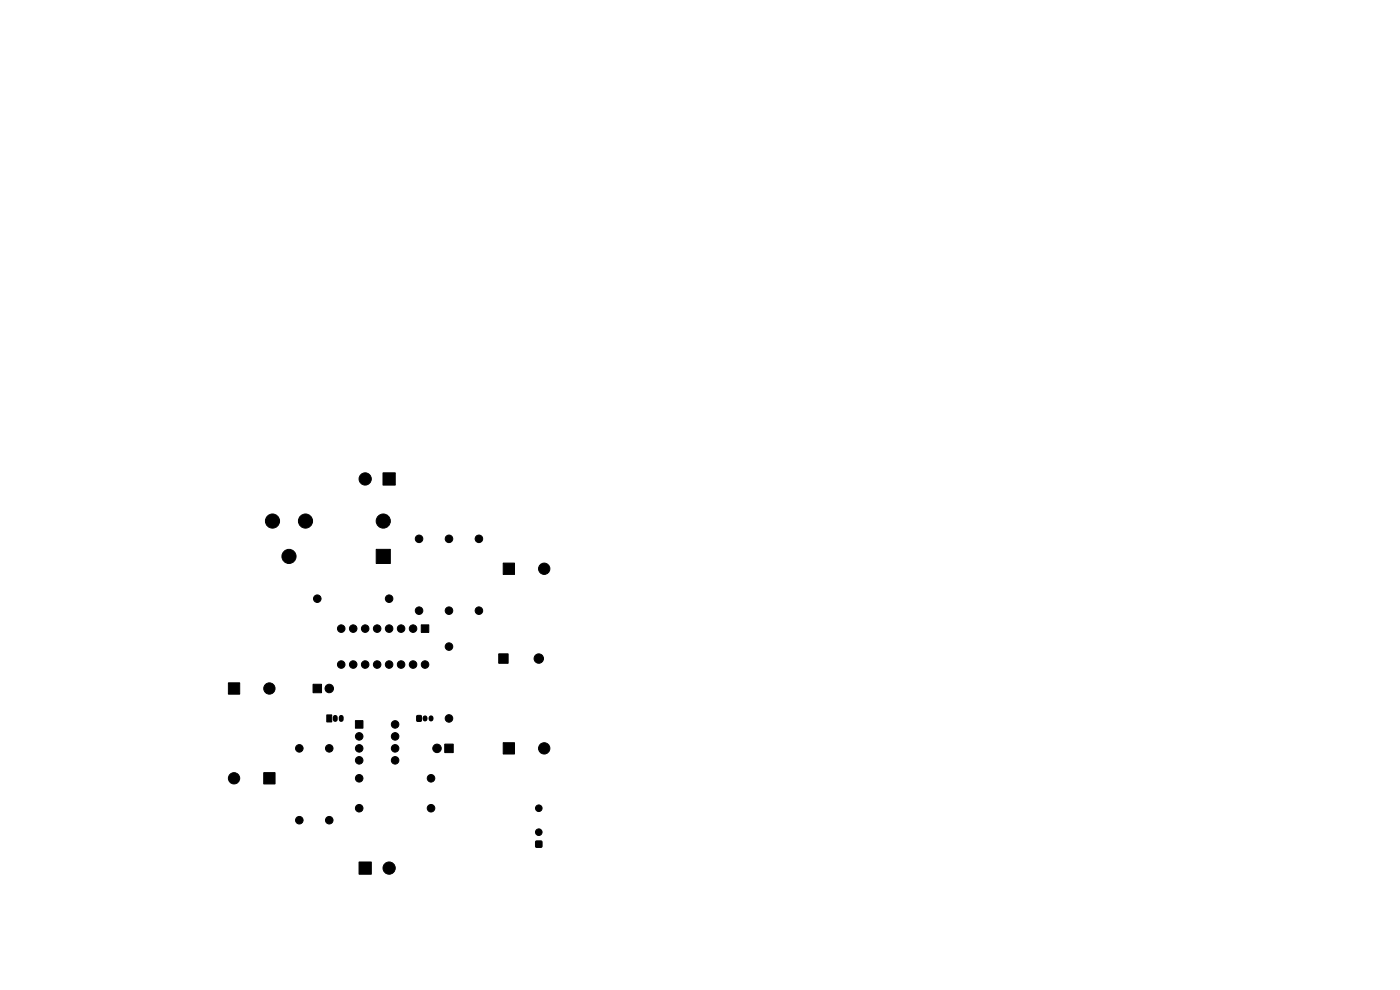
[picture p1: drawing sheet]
<svg xmlns="http://www.w3.org/2000/svg" width="297mm" height="210mm" viewBox="0 0 297 210" stroke-linecap="round" stroke-linejoin="round" font-family="sans-serif">
<g fill="#000" stroke="#000" stroke-width=".21">
<path d="M79.8 116.5h3v3h-3zM81.3 100.3h2.5v2.6h-2.5zM89.4 132.5h1.6v1.7h-1.6zM106.8 119.5h2.3v2.3h-2.3zM48.4 144.9h2.5v2.3h-2.5zM66.4 145.2h1.8v1.7h-1.8zM69.3 151.6h1.1v1.6h-1.1zM75.4 152.9h1.6v1.6h-1.6zM88.4 151.8h1v1.2h-1zM94.4 157.9h1.7v1.7h-1.7zM105.8 138.7h2v2h-2zM106.8 157.6h2.3v2.3h-2.3z"/>
<path d="M56 163.9h2.3v2.4h-2.3zM113.7 178.4h1.2v1.3h-1.2zM76.2 182.9h2.6v2.6h-2.6z"/>
<circle cx="57.8" cy="110.5" r="1.5"/>
<circle cx="61.3" cy="118" r="1.5"/>
<circle cx="64.8" cy="110.5" r="1.5"/>
<circle cx="77.5" cy="101.6" r="1.3"/>
<circle cx="81.3" cy="110.5" r="1.5"/>
<circle cx="88.9" cy="114.3" r=".8"/>
<circle cx="95.2" cy="114.3" r=".8"/>
<circle cx="101.6" cy="114.3" r=".8"/>
<circle cx="67.3" cy="127" r=".8"/>
<circle cx="72.4" cy="133.3" r=".8"/>
<circle cx="74.9" cy="133.3" r=".8"/>
<circle cx="77.5" cy="133.3" r=".8"/>
<circle cx="80" cy="133.3" r=".8"/>
<circle cx="82.5" cy="127" r=".8"/>
<circle cx="82.5" cy="133.3" r=".8"/>
<circle cx="85.1" cy="133.3" r=".8"/>
<circle cx="87.6" cy="133.3" r=".8"/>
<circle cx="88.9" cy="129.5" r=".8"/>
<circle cx="95.2" cy="137.2" r=".8"/>
<circle cx="95.2" cy="129.5" r=".8"/>
<circle cx="101.6" cy="129.5" r=".8"/>
<circle cx="114.3" cy="139.7" r="1"/>
<circle cx="115.4" cy="120.6" r="1.2"/>
<circle cx="57.2" cy="146" r="1.2"/>
<circle cx="63.5" cy="158.7" r=".8"/>
<circle cx="69.8" cy="158.7" r=".8"/>
<circle cx="69.8" cy="146" r=".9"/>
<circle cx="72.4" cy="141" r=".8"/>
<circle cx="74.9" cy="141" r=".8"/>
<circle cx="76.2" cy="158.7" r=".8"/>
<circle cx="76.2" cy="156.2" r=".8"/>
<circle cx="77.5" cy="141" r=".8"/>
<circle cx="80" cy="141" r=".8"/>
<circle cx="82.5" cy="141" r=".8"/>
<circle cx="83.8" cy="158.7" r=".8"/>
<circle cx="83.8" cy="156.2" r=".8"/>
<circle cx="83.8" cy="153.7" r=".8"/>
<circle cx="85.1" cy="141" r=".8"/>
<circle cx="87.6" cy="141" r=".8"/>
<circle cx="90.2" cy="141" r=".8"/>
<circle cx="92.7" cy="158.7" r=".9"/>
<circle cx="95.2" cy="152.4" r=".8"/>
<circle cx="115.4" cy="158.7" r="1.2"/>
<circle cx="49.6" cy="165.1" r="1.2"/>
<circle cx="63.5" cy="174" r=".8"/>
<circle cx="69.8" cy="174" r=".8"/>
<circle cx="76.2" cy="171.4" r=".8"/>
<circle cx="76.2" cy="165.1" r=".8"/>
<circle cx="76.2" cy="161.3" r=".8"/>
<circle cx="83.8" cy="161.3" r=".8"/>
<circle cx="91.4" cy="171.4" r=".8"/>
<circle cx="91.4" cy="165.1" r=".8"/>
<circle cx="114.3" cy="176.5" r=".7"/>
<circle cx="114.3" cy="171.4" r=".7"/>
<circle cx="82.5" cy="184.1" r="1.3"/>
</g>
<path d="M71.1 152.2v.4M72.4 152.2v.4M90.2 152.3v.2M91.4 152.3v.2" fill="none" stroke="#000" stroke-width="1.1"/>
</svg>
